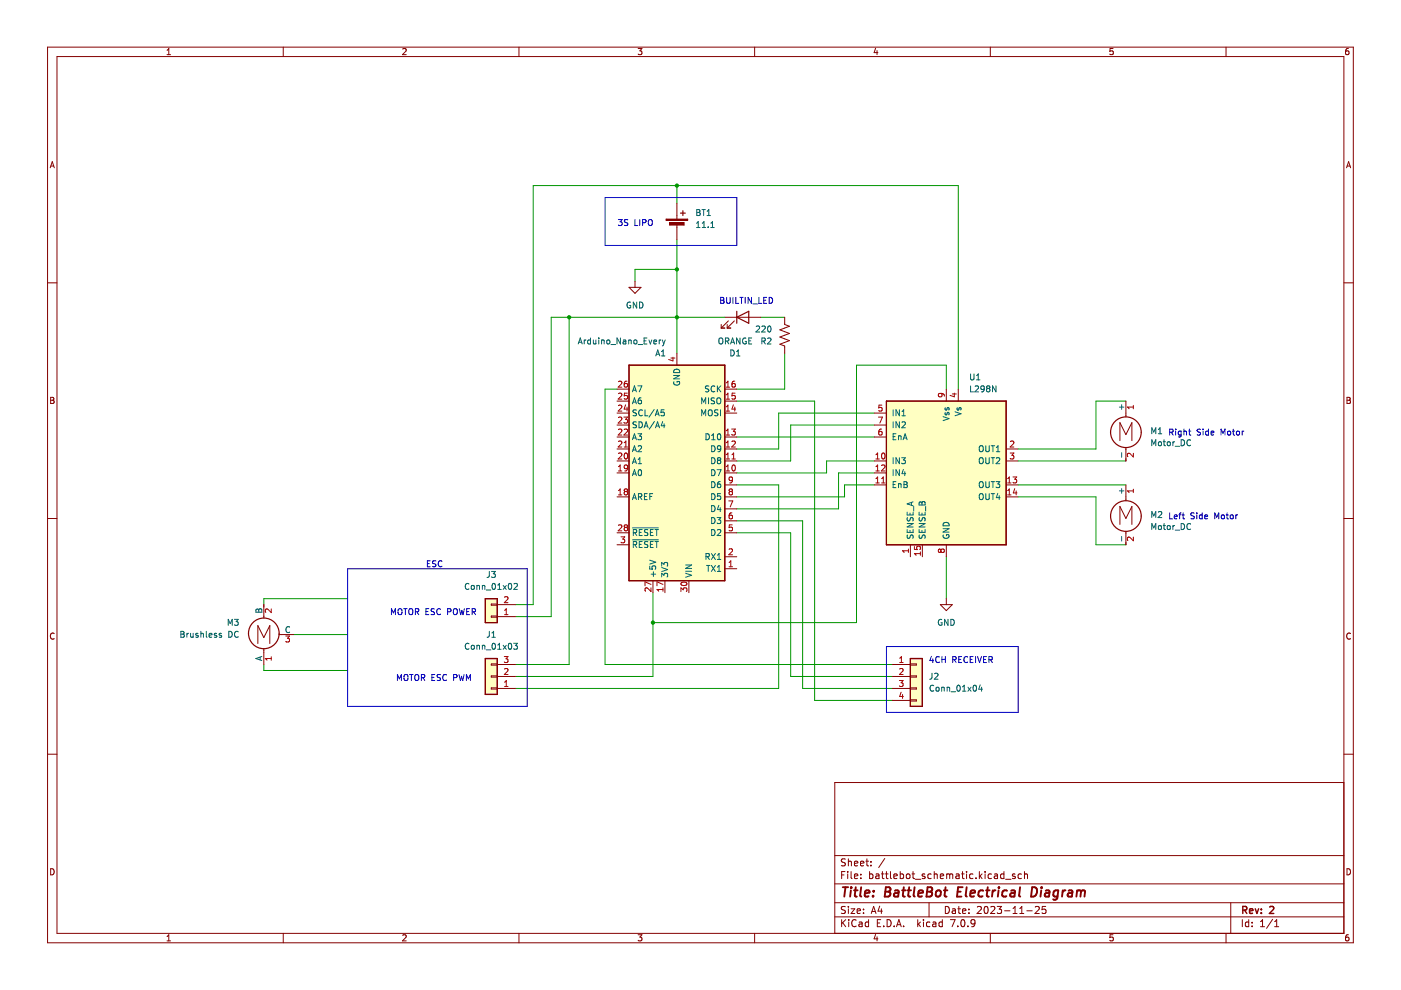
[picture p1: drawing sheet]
<svg xmlns="http://www.w3.org/2000/svg" width="297mm" height="210mm" viewBox="0 0 297 210" stroke-linecap="round" stroke-linejoin="round" font-family="sans-serif">
<g fill="none" stroke="#840000" stroke-width=".21">
<path d="M10.1 10h276.8v189.9h-276.8zM12.1 12h272.8v185.9h-272.8zM35.4 11.6h.8M35.4 10.7l.4-.4v1.3M60.1 10v2M85.4 10.4l.5-.1 .2 .4-.8 .9h.8M110 10v2M135.3 10.3h.8l-.4 .5 .3 .1v.6l-.1 .1-.6-.1M160 10v2M185.6 10.2l-.3 1h.8M185.9 10.7v.9M210 10v2"/>
<path d="M236 10.3h-.6l-.1 .6 .6-.1 .1 .7-.2 .1-.5-.1M259.9 10v2M285.9 10.3h-.4l-.2 .3v.7l.2 .3 .5-.1-.1-.7h-.4l-.2 .2M10.6 35.6l.5-1.3 .4 1.3M10.8 35.2h.6M285.5 35.6l.4-1.3 .5 1.3M285.6 35.2h.6M10.1 60h2M284.9 60h2M10.7 84.2h.5l.2 .3-.2 .4 .2 .1 .1 .3-.3 .2h-.5zM10.7 84.9h.5M285.6 84.2h.4l.3 .3-.3 .4 .3 .1v.3l-.2 .2h-.5z"/>
<path d="M285.6 84.9h.4M10.1 109.9h2M284.9 109.9h2M11.5 134.3a.58 .58 0 0 0-.8 .6 .58 .58 0 0 0 .8 .5M286.3 134.3a.58 .58 0 0 0-.8 .6 .58 .58 0 0 0 .8 .5M10.1 159.9h2M284.9 159.9h2M284.9 165.9h-107.9v32M10.7 184.2a.66 .66 0 0 1 .8 .6 .66 .66 0 0 1-.8 .7zM35.4 198.6l.4-.4v1.3M35.4 199.5h.8M60.1 197.9v2"/>
<path d="M85.4 198.3l.5-.1 .2 .4-.8 .9h.8M110 197.9v2M135.3 198.2h.8l-.4 .5 .3 .1v.6l-.1 .1-.6-.1M160 197.9v2M177 194.4h107.9M177 191.4h107.9M177 187.4h107.9M177 181.4h107.9M178.4 195v1.5M178.4 185.5h.5M178.7 195.6l.6 .9M179.2 184.8h-.8v1.5"/>
<path d="M179.2 192.3l-.5-.1-.3 .1v.5l.7 .2 .1 .4-.3 .3-.5-.1M179.2 182.2l-.5-.1-.3 .1v.5l.7 .2 .1 .4-.3 .3-.5-.1M179.3 195l-.9 .8M179.7 184.8v.1M179.7 185.3v1M179.9 182.1v1.5M179.9 192.2v.1M179.9 192.7v1M179.9 182.7l.2-.1 .3 .1 .1 .9M179.9 195v.1M179.9 195.5v1M180.4 192.7h.8l-.8 1h.8"/>
<path d="M180.4 184.8v1.3l.3 .2M181.2 185.8l.7-.2-.1-.2-.4-.1-.2 .2v.7h.6M181.2 183.1l.7-.2-.1-.2-.4-.1-.2 .2v.7h.6M181.5 195.1a.71 .71 0 0 0-1 .5 .71 .71 0 0 0 .7 .9l.3-.2M181.7 193.2l.7-.2v-.2l-.5-.1-.2 .2 .1 .7h.6M182.2 195.6h.5l.1 .9M182.4 183.1l.8-.2-.1-.2-.4-.1-.3 .2 .1 .7h.6M182.5 186.1v.2M182.5 185.4v.1M182.8 195.8l-.5 .1-.2 .2 .2 .4 .5-.1M183.1 193.5v.2M183.1 192.8v.1"/>
<path d="M183.6 182.6h.6M183.8 182.1v1.3l.4 .2M184.2 195.6l-.5-.1-.3 .3 .2 .6h.6M184.2 195v1.5M184.4 185.4l.4-.1 .3 .3-.2 .6h-.5M184.4 184.8v1.5M184.7 183.4v.2M184.7 182.7v.1M184.7 193.7l.5-1.5 .5 1.5M184.9 193.3h.7M185.6 198.1l-.3 1h.8M185.7 185.4h.6l.1 .9"/>
<path d="M185.9 198.6v.9M186 195.7h.5M186.4 185.6l-.5 .1-.2 .2 .2 .4 .5-.1M186.5 192.1l-.3 1.1h.9M186.7 195h-.7v1.5h.7M186.9 185.3h.5M186.9 192.7v1M187.1 184.8v1.3l.3 .2M187.4 196.3v.2M187.6 182l-1.3 1.9M187.7 185.3h.6M187.9 184.8v1.3l.4 .2"/>
<path d="M188.1 195a.76 .76 0 0 1 .8 .7 .76 .76 0 0 1-.8 .8zM188.8 184.8v1.3l.2 .2M189.5 185.8l.7-.2v-.2l-.5-.1-.2 .2 .1 .7h.6M189.6 196.3v.2M190.1 196.5l.5-1.5 .5 1.5M190.2 196.1h.7M190.9 185.4l.4-.1 .3 .3-.2 .6h-.5M190.9 184.8v1.5M191.6 196.3v.2M192.2 185.4l.2-.1 .5 .1v.6l-.1 .2-.4 .1-.2-.2zM193.4 185.3h.5M193.6 184.8v1.3l.3 .2"/>
<path d="M194.1 186.4h1.1M194.6 195v1.5M194.7 195.9l.5 .6M195.2 195.5l-.6 .6M195.8 195v.1M195.8 195.5v1M196.1 185.4l-.4-.1-.2 .2 .1 .2 .5 .2v.3h-.6M197 191.4v3M197.1 195.6l-.4-.1-.3 .3 .2 .6h.5M197.4 185.4l-.4-.1-.3 .3 .2 .6h.5M197.8 195.6h.6v.9M198.1 185.4l.2-.1 .3 .1 .1 .9"/>
<path d="M198.1 184.8v1.5M198.4 195.8l-.5 .1-.2 .2 .2 .4 .5-.1M199.4 185.8l.7-.2-.1-.2-.4-.1-.2 .2v.7h.6M199.8 195.6l-.4-.1-.3 .3 .1 .6h.6M199.8 195v1.5M200.4 192.2a.76 .76 0 0 1 .9 .7 .76 .76 0 0 1-.9 .8zM200.7 185.4l.4-.1 .3 .2M200.7 185.3v1M201.4 185.5l.2-.2 .3 .1 .1 .9M201.4 185.5v.8M201.5 195h1l-.6 1.5M201.9 192.8h.6l.1 .9"/>
<path d="M202.6 193l-.5 .1-.2 .2 .2 .4 .5-.1M202.7 185.4h.6l.1 .9M203.1 192.7h.5M203.1 196.3v.2M203.3 192.2v1.3l.3 .2M203.4 185.6l-.5 .1-.3 .2 .3 .4 .5-.1M203.9 185.3h.5M203.9 195.1l.2-.1a.8 .8 0 0 1 .5 .7 .8 .8 0 0 1-.5 .8l-.4-.6zM204.1 184.8v1.3l.3 .2M204.1 193.2l.7-.2-.1-.2-.4-.1-.2 .2v.7h.6M204.9 184.8v.1M204.9 185.3v1"/>
<path d="M205.2 196.3v.2M205.4 193.5v.2M205.4 192.8v.1M206.3 185.4l-.4-.1-.3 .3 .1 .6h.6M206.7 195.6l-.3 .3h-.3l-.2-.3v-.3l.2-.3 .5 .1 .1 .2a1 1 0 0 1-.4 1.2h-.3M206.9 186.1v.2M207.2 192.3l.6-.1 .3 .4-1 1.1h1M207.6 184.8v1.5M207.8 185.7l.4 .6M208.2 185.3l-.6 .6M208.8 192.3l.2-.1a.8 .8 0 0 1 .5 .7 .8 .8 0 0 1-.5 .8l-.4-.6zM208.9 184.8v.1"/>
<path d="M208.9 185.3v1M210 197.9v2M210.1 192.3l.5-.1 .3 .4-.9 1.1h.9M210.2 185.4l-.4-.1-.3 .3 .1 .6h.6M210.9 185.4h.5l.1 .9M211.4 192.2h1l-.5 .6 .4 .1v.6l-.2 .2-.7-.2M211.5 185.6l-.5 .1-.2 .2 .2 .4 .5-.1M212.9 185.4l-.5-.1-.3 .3 .2 .6h.6M212.9 184.8v1.5M213 193.1h1.1M213.2 186.4h1.2M214.8 193.7h.8"/>
<path d="M214.8 192.6l.4-.4v1.5M215.2 185.4l-.3-.1-.3 .2 .1 .2 .5 .2v.3h-.6M216.2 193.7h.9M216.2 192.6l.4-.4v1.5M216.6 185.4l-.5-.1-.2 .3 .1 .6h.6M217.2 185.4l.2-.1 .4 .1 .1 .9M217.2 184.8v1.5M217.7 193.1h1.2M219.5 192.3l.6-.1 .3 .4-1 1.1h1M221.7 192.2h-.7l-.1 .7 .2-.1h.5l.2 .2-.1 .5-.2 .2-.6-.2M236 198.2h-.6l-.1 .6 .6-.1 .1 .7-.2 .1-.5-.1M259.9 197.9v2"/>
<path d="M260.9 191.4v6.5M263.4 195v1.5M264.8 195.6l-.5-.1-.3 .3 .2 .6h.6M264.8 195v1.5M265.5 196.3v.2M265.5 195.6v.1M267.3 196.5h.8M267.3 195.4l.4-.4v1.5M269.8 194.9l-1.3 1.9M270.3 196.5h.8M270.3 195.4l.4-.4v1.5M285.6 184.2a.66 .66 0 0 1 .7 .6 .66 .66 0 0 1-.7 .7z"/>
<path d="M285.9 198.2l-.4 .1-.2 .2v.7l.2 .3 .5-.1-.1-.7h-.4l-.2 .2"/>
</g>
<path d="M263.5 193l.7-.1 .2-.2-.1-.4-.8-.1v1.5M263.9 193l.5 .7M264.9 193.2l.7-.2v-.3h-.5l-.2 .2 .1 .7h.6M266.1 192.7l.4 1 .4-1M267.4 193.5v.2M267.4 192.7v.2M269.2 192.3l.6-.1 .3 .4-1 1.1h1" fill="none" stroke="#840000" stroke-width=".3"/>
<g fill="none" stroke="#840000" stroke-width=".4">
<path d="M178.7 188.1h1.1M179.3 188.1l-.3 2M180.4 188.8l-.2 1.3M180.5 188.1v.2M181.1 188.8h.7M181.4 188.1l-.2 1.7 .1 .2 .4 .1M182.6 188.1l-.2 1.7 .2 .3M183.4 189.4l.9-.2v-.3h-.8l-.2 .9 .3 .3 .6-.1M185.1 189.9v.2M185.2 188.9v.2M187.7 189.1h.7M187.8 188.1h.7l.2 .2 .1 .4-.4 .4 .2 .1a.58 .58 0 0 1-.3 .9h-.7z"/>
<path d="M189.7 188.9h.8l-.1 1.2M190.5 189.2l-.6 .1a.4 .4 0 0 0-.4 .4 .4 .4 0 0 0 .3 .4l.6-.1M191.3 188.8h.7M191.6 188.1l-.2 1.7 .1 .2 .4 .1M192.4 188.8h.8M192.8 188.1l-.2 1.7v.2l.4 .1M193.9 188.1l-.2 1.7 .2 .3M194.7 189.4l1-.2-.1-.3h-.7l-.3 .9 .3 .3 .6-.1M196.6 189.1h.6M196.7 188.1h.6l.3 .2v.4l-.4 .4 .3 .1a.58 .58 0 0 1-.3 .9h-.8zM198.6 189l.1-.1a.5 .5 0 0 1 .8 .3l-.1 .5-.2 .3a.5 .5 0 0 1-.8-.3zM200.1 188.8h.8"/>
<path d="M200.5 188.1l-.2 1.7v.2l.4 .1M203 189.1h.7M204.1 188.1h-1l-.2 2h.9M205 188.1l-.3 1.7 .3 .3M205.7 189.4l1-.2v-.3h-.8l-.2 .9 .2 .3 .6-.1M208.5 188.9a.66 .66 0 0 0-1 .3l-.1 .5 .2 .3h.7M209.1 188.8h.7M209.4 188.1l-.2 1.7 .1 .2 .4 .1M210.5 188.8l-.2 1.3M211.1 188.8l-.4 .1-.3 .3M211.7 188.8l-.1 1.3M211.8 188.1v.2"/>
<path d="M213.5 188.9a.66 .66 0 0 0-1 .3v.5l.1 .3h.8M214.4 188.9h.7v1.2M215.2 189.2l-.7 .1a.4 .4 0 0 0-.3 .4 .4 .4 0 0 0 .2 .4l.7-.1M216.3 188.1l-.2 1.7 .2 .3M218.8 188.1a.96 .96 0 0 1 1.1 .6 .96 .96 0 0 1-.3 1.1l-.5 .3h-.5zM220.8 188.8l-.2 1.3M220.8 188.1v.2M221.7 188.9h.8l-.1 1.2M222.5 189.2l-.7 .1a.4 .4 0 0 0-.3 .4 .4 .4 0 0 0 .2 .4l.7-.1M224.4 188.9a.66 .66 0 0 0-1 .3l-.1 .5 .2 .3h.7M224.4 188.8l-.2 1.6-.4 .4-.5-.1M225.3 188.8l-.1 1.3"/>
<path d="M225.9 188.8l-.4 .1-.2 .3M226.6 188.9h.7v1.2M227.4 189.2l-.7 .1a.4 .4 0 0 0-.3 .4 .4 .4 0 0 0 .2 .4l.7-.1M228.4 189l.6-.2 .2 .3M228.4 188.8l-.2 1.3M229.2 189.1a.5 .5 0 0 1 .8-.2l-.1 1.2M229.2 189.1l-.1 1"/>
</g>
<path d="M102.9 126.9h2.5v5.1h-2.5z" fill-rule="evenodd" fill="#ffffc2"/>
<path d="M102.9 126.9h2.5v5.1h-2.5z" fill="none" stroke="#840000" stroke-width=".25"/>
<path d="M102.9 139.6h2.5v7.6h-2.5z" fill-rule="evenodd" fill="#ffffc2"/>
<path d="M102.9 139.6h2.5v7.6h-2.5z" fill="none" stroke="#840000" stroke-width=".25"/>
<path d="M187.9 85h25.4v30.5h-25.4z" fill-rule="evenodd" fill="#ffffc2"/>
<path d="M187.9 85h25.4v30.5h-25.4z" fill="none" stroke="#840000" stroke-width=".25"/>
<path d="M193 139.6h2.6v10.2h-2.6z" fill-rule="evenodd" fill="#ffffc2"/>
<path d="M193 139.6h2.6v10.2h-2.6z" fill="none" stroke="#840000" stroke-width=".25"/>
<path d="M133.4 77.4h20.3v45.7h-20.3z" fill-rule="evenodd" fill="#ffffc2"/>
<g fill="none" stroke="#840000" stroke-width=".25">
<path d="M141.2 46.6h4.6M133.4 77.4h20.3v45.7h-20.3zM187.9 85h25.4v30.5h-25.4zM102.9 126.9h2.5v5.1h-2.5zM102.9 139.6h2.5v7.6h-2.5zM193 139.6h2.6v10.2h-2.6z"/>
<circle cx="238.7" cy="91.6" r="3.2"/>
<circle cx="238.7" cy="109.4" r="3.2"/>
<circle cx="55.9" cy="134.3" r="3.2"/>
</g>
<g fill="none" stroke="#009600" stroke-width=".21">
<path d="M143.5 39.3v3.9M143.5 50.8v24.1M143.5 57.1h-8.9v2.6M120.7 67.3v73.6h-11.5M153.7 67.3h-36.8v63.4h-7.7M161.3 67.3h5.1M166.4 74.9v7.6h-10.2M130.8 82.5h-2.5v58.4h60.9M156.2 92.7h29.2M156.2 85h16.5v63.5h16.5M185.4 87.6h-20.3v7.6h-8.9M185.4 97.7h-10.2v2.6h-19"/>
<path d="M185.4 90.1h-17.8v7.6h-11.4M200.6 82.5v-5.1h-19v54.6h-43.2M203.2 82.5v-43.2h-90.1v88.9h-3.9M215.9 97.7h22.8M238.7 85h-6.3v10.2h-16.5M156.2 102.8h8.9v43.2h-55.9M156.2 110.4h14v35.6h19M156.2 113h11.4v30.4h21.6M185.4 100.3h-7.6v7.6h-21.6M185.4 102.8h-6.3v2.6h-22.9M200.6 118v8.9M215.9 102.8h22.8"/>
<path d="M215.9 105.4h16.5v10.1h6.3M62.3 134.5h11.4M73.7 126.9h-17.8v1.3M138.4 125.7v17.7h-29.2M55.9 140.9v1.3h17.8"/>
</g>
<g fill="none" stroke="#0000c2" stroke-width=".21">
<path d="M128.3 41.9h27.9v10.1h-27.9zM131.1 46.6h.8l-.4 .4 .3 .2v.5l-.2 .1-.5-.1M133.1 46.6l-.7 .1v.3l.6 .3 .1 .3-.2 .2h-.5M134.6 46.6v1.2h.6M135.6 46.6v1.2M136.2 47.2h.6l.1-.5-.7-.1v1.2M137.5 46.7l.3-.1a.43 .43 0 0 1 .5 .4v.4a.42 .42 0 0 1-.4 .4 .42 .42 0 0 1-.4-.4zM152.8 63.1h.4l.3 .2-.3 .4 .3 .1v.3l-.2 .2h-.5zM152.8 63.7h.4M154.1 63.1v1l.2 .2h.4l.1-.2v-1M155.4 63.1v1.2M156 63.1v1.2h.6"/>
<path d="M156.9 63.1h.7M157.2 63.1v1.2M158 63.1v1.2M159.3 63.1v1.2l-.7-1.2v1.2M159.6 64.4h1M160.9 63.1v1.2h.6M161.9 63.7h.5M162.5 63.1h-.6v1.2h.6M163.1 63.1a.64 .64 0 0 1 .7 .6 .64 .64 0 0 1-.7 .6zM248 91.6h.6l.1-.5-.7-.1v1.2M248.3 91.6l.4 .6M249.3 91v.1"/>
<path d="M249.3 91.4v.8M250.4 91.4v1l-.2 .3-.3-.1M250.4 91.5l-.3-.1-.3 .2 .1 .6h.5M251 91.5h.5l.1 .7M251 91v1.2M252 91.4h.5M252.2 91v1.1l.3 .1M254.5 91l-.6 .1v.4l.5 .2 .1 .3-.2 .2h-.5M255.1 91v.1M255.1 91.4v.8M256.2 91.5l-.3-.1-.3 .2 .1 .6h.5M256.2 91v1.2"/>
<path d="M256.8 91.8l.6-.1-.1-.2-.4-.1-.1 .2v.6h.5M258.9 92.2v-1.2l.4 .9 .4-.9v1.2M260.3 91.5l.2-.1 .4 .1-.1 .7-.5-.1zM261.3 91.4h.5M261.5 91v1.1l.3 .1M262.2 91.5l.2-.1 .3 .1v.7l-.5-.1zM263.4 91.4v.8M263.7 91.4l-.3 .2M90.6 119.5h.4M91.2 118.9h-.6v1.3h.6M92.4 119h-.6v.4l.5 .2 .1 .3-.2 .3-.5-.1M93.7 119a.56 .56 0 0 0-.8 .5 .56 .56 0 0 0 .8 .5"/>
<path d="M248 108.7v1.3h.6M249 109.6l.6-.1-.1-.3h-.4l-.1 .1v.7h.5M249.9 109.2h.5M250.4 108.7l-.3 .2v1.1M250.7 109.2h.4M250.8 108.7v1.1l.3 .2M253.2 108.8l-.7 .1v.3l.6 .3 .1 .3-.2 .2h-.5M253.7 108.7v.2M253.7 109.2v.8M254.9 109.2h-.4l-.2 .2 .1 .6h.5M254.9 108.7v1.3M255.4 109.6l.6-.1v-.3h-.4l-.2 .1 .1 .7h.5"/>
<path d="M257.6 110v-1.3l.4 1 .4-1v1.3M259 109.3l.2-.1 .3 .1v.7l-.5-.1zM260 109.2h.5M260.1 108.7v1.1l.4 .2M260.9 109.3l.2-.1 .3 .1v.7l-.5-.1zM262 109.2v.8M262.4 109.2l-.4 .2M73.7 120.6h38.1v29.2h-38.1zM83 130.3v-1.2l.4 .9 .4-.9v1.2M84.6 129.1h.1a.43 .43 0 0 1 .5 .4v.4a.42 .42 0 0 1-.4 .4 .42 .42 0 0 1-.4-.4zM85.6 129.1h.7M86 129.1v1.2"/>
<path d="M86.9 129.1h.1a.43 .43 0 0 1 .5 .4v.4a.42 .42 0 0 1-.4 .4 .42 .42 0 0 1-.4-.4zM88.1 129.7h.6v-.5l-.6-.1v1.2M88.4 129.7l.4 .6M90.3 129.7h.4M90.9 129.1h-.6v1.2h.6M92.1 129.1l-.6 .1v.3l.5 .3 .1 .3-.2 .2h-.5M93.4 129.2a.56 .56 0 0 0-.8 .5 .56 .56 0 0 0 .8 .5M94.9 129.7h.6l.1-.5-.7-.1v1.2M96.3 129.1h.1a.43 .43 0 0 1 .6 .4v.4a.42 .42 0 0 1-.5 .4 .42 .42 0 0 1-.4-.4zM97.4 129.1l.3 1.2 .2-.9 .3 .9 .3-1.2M99 129.7h.4M99.6 129.1h-.6v1.2h.6"/>
<path d="M100.1 129.7h.6l.1-.5-.7-.1v1.2M100.4 129.7l.4 .6M187.9 137.1h28v13.9h-28zM197.5 139.1l-.3 1h.8M197.8 139.6v.9M199.2 139.3a.56 .56 0 0 0-.8 .5 .56 .56 0 0 0 .8 .6M199.7 139.2v1.3M199.7 139.8h.7M200.4 139.2v1.3M202 139.9l.6-.1 .1-.5-.7-.1v1.3M202.3 139.9l.4 .6M203.3 139.8h.4"/>
<path d="M203.9 139.2h-.6v1.3h.6M205.1 139.3a.56 .56 0 0 0-.7 .5 .56 .56 0 0 0 .7 .6M205.7 139.8h.4M206.3 139.2h-.6v1.3h.6M206.8 139.2v1.3M207.3 139.2l.4 1.3 .4-1.3M208.5 139.8h.5M209.1 139.2h-.6v1.3h.6M209.7 139.9l.6-.1v-.5l-.6-.1v1.3M210 139.9l.4 .6M84.3 144.3v-1.3l.4 .9 .4-.9v1.3M85.7 143.2l.3-.2a.43 .43 0 0 1 .5 .4v.5a.42 .42 0 0 1-.4 .4 .42 .42 0 0 1-.4-.4z"/>
<path d="M86.9 143h.7M87.2 143v1.3M88 143.2l.3-.2a.43 .43 0 0 1 .5 .4v.5a.42 .42 0 0 1-.4 .4 .42 .42 0 0 1-.4-.4zM89.3 143.7l.6-.1 .1-.5-.7-.1v1.3M89.6 143.7l.5 .6M91.6 143.6h.4M92.2 143h-.6v1.3h.6M93.4 143.1h-.7v.4l.6 .2 .1 .3-.3 .3-.4-.1M94.7 143.1a.56 .56 0 0 0-.8 .6 .56 .56 0 0 0 .8 .5M96.2 143.7l.6-.1v-.5l-.6-.1v1.3M97.3 143l.3 1.3 .3-.9 .2 .9 .3-1.3M98.9 144.3v-1.3l.4 .9 .4-.9v1.3"/>
</g>
<g fill="none" stroke="#840000" stroke-width=".21">
<path d="M141.2 46.5h4.6v.2h-4.6zM143.5 74.9v2.5M130.8 97.7h2.6M130.8 95.2h2.6M130.8 87.6h2.6M130.8 92.7h2.6M130.8 90.1h2.6M130.8 85h2.6M130.8 82.5h2.6M153.7 97.7h2.5M153.7 95.2h2.5M153.7 87.6h2.5"/>
<path d="M153.7 92.7h2.5M153.7 85h2.5M153.7 82.5h2.5M185.4 97.7h2.5M185.4 87.6h2.5M185.4 92.7h2.5M185.4 90.1h2.5M200.6 82.5v2.5M203.2 82.5v2.5M213.3 97.7h2.6M213.3 95.2h2.6M237.4 93.4v-3.8l1.3 2.5 1.3-2.5v3.8"/>
<path d="M238.7 85v3.4M238.7 94.9v2.8M130.8 100.3h2.6M130.8 105.4h2.6M130.8 113h2.6M130.8 115.5h2.6M153.7 102.8h2.5M153.7 100.3h2.5M153.7 105.4h2.5M153.7 118h2.5M153.7 113h2.5M153.7 110.4h2.5"/>
<path d="M153.7 107.9h2.5M185.4 102.8h2.5M185.4 100.3h2.5M193 115.5v2.5M195.6 115.5v2.5M200.6 115.5v2.5M213.3 102.8h2.6M213.3 105.4h2.6M237.4 111.2v-3.8l1.3 2.5 1.3-2.5v3.8M238.7 102.8v3.4M238.7 112.7v2.8M54.7 136.4v-3.8l1.2 2.6 1.3-2.6v3.8"/>
<path d="M55.9 128.2v2.8M55.9 137.5v3.4M59.1 134.5h3.2M104.2 128.1h1.2v.2h-1.2zM104.2 130.6h1.2v.3h-1.2zM105.4 130.7h3.8M105.4 128.2h3.8M138.4 123.1v2.6M141 123.1v2.6M146.1 123.1v2.6M153.7 120.6h2.5M199.4 128.2h2.5l-1.3 1.3z"/>
<path d="M200.6 126.9v1.3M104.2 140.8h1.2v.2h-1.2zM104.2 143.3h1.2v.3h-1.2zM104.2 145.8h1.2v.3h-1.2zM105.4 146h3.8M105.4 143.4h3.8M105.4 140.9h3.8M189.2 146h3.8M189.2 143.4h3.8M189.2 140.9h3.8M189.2 148.5h3.8M193 140.8h1.3v.2h-1.3z"/>
<path d="M193 143.3h1.3v.3h-1.3zM193 145.8h1.3v.3h-1.3zM193 148.4h1.3v.2h-1.3z"/>
</g>
<g fill="none" stroke="#a90000" stroke-width=".21">
<path d="M142.3 75.9h.8M142.7 75.7v.8l-.9-.3M131.1 96.2l.5-.2 .3 .4-.8 .9h.8M131.1 99.9h.8M131.1 93.6l.5-.1 .3 .4-.8 .9h.8M131.1 86l.5-.1 .3 .4-.8 .9h.8M131.1 91.1l.5-.1 .3 .3-.8 .9h.8M131.1 88.6l.5-.2 .3 .4-.8 .9h.8M131.1 83.5l.5-.1 .3 .3-.8 .9h.8M131.1 80.9l.5-.1 .3 .4-.8 .9h.8M131.1 98.9l.4-.3v1.3M132.3 88.4h.8l-.5 .5 .4 .1v.6l-.2 .1-.5-.1"/>
<path d="M132.3 94.8h.8M132.3 91.1l.5-.1 .3 .3-.8 .9h.8M132.3 93.9l.4-.4v1.3M132.5 96.2l.1-.2a.68 .68 0 0 1 .5 .7 .68 .68 0 0 1-.5 .6l-.3-.5zM132.6 85.8l-.3 .9h.8M132.9 80.8l-.3 .1-.2 .2-.1 .7 .3 .3 .4-.1-.1-.6-.3-.1-.3 .2M132.9 86.3v.9M133 83.4h-.6l-.1 .6 .6-.1 .1 .6-.2 .1-.5-.1M133.1 99.1l-.3 .3-.3-.1-.1-.6 .4-.1 .3 .2-.1 .8-.2 .2-.3 .1M154 97.3h.7M154 99.9h.7M154 94.8h.7"/>
<path d="M154 87.2h.7M154 92.2h.7M154 81.2l.3-.4v1.3M154 83.7l.3-.3v1.2M154 86.3l.3-.4v1.3M154 91.3l.3-.3v1.2M154 93.9l.3-.4v1.3M154 96.4l.3-.4v1.3M154 98.9l.3-.3v1.3M154 84.6h.7M154 82.1h.7M155.1 91h.8l-.4 .5 .3 .1v.5l-.1 .1-.6-.1"/>
<path d="M155.2 96.4l.3-.4v1.3M155.2 93.6l.5-.1 .2 .4-.8 .9h.8M155.2 97.3h.7M155.3 98.7l.2-.1a.68 .68 0 0 1 .4 .6 .68 .68 0 0 1-.4 .7l-.3-.5zM155.5 85.8l-.3 .9h.8M155.8 80.8l-.4 .1-.2 .2v.7l.2 .3 .4-.1v-.6l-.4-.1-.2 .2M155.8 86.3v.9M155.8 83.4h-.6v.6l.6-.1v.6l-.1 .1-.5-.1M185.7 97.3h.7M185.7 96.4l.4-.4v1.3M185.7 98.9l.4-.3v1.3M185.7 99.9h.7"/>
<path d="M186.2 88.4h.9l-.5 1.3M186.9 98.7l.5-.1 .2 .3-.7 1h.7M186.9 91h-.3l-.2 .3-.1 .7 .3 .2 .4-.1-.1-.6h-.3l-.3 .2M187 85.9h-.6l-.1 .6 .6-.1 .1 .6-.2 .2-.5-.2M187 96.2l.2-.2a.68 .68 0 0 1 .5 .7 .68 .68 0 0 1-.5 .6l-.3-.5zM199.5 83.4l.2 .3v.3l-.6 .1-.2-.4 .3-.3 .7 .1 .3 .2v.3M201.9 83.5h.9M202.3 83.3v.8l-.9-.3M214.2 96h.8l-.5 .5 .4 .2v.5l-.2 .1-.5-.1M214.2 93.6l.5-.1 .3 .4-.8 .9h.8M240.3 85.9v.8M240.3 96.1v.8l-.9-.8-.4 .2 .1 .5"/>
<path d="M240.3 86.3h-1.3l.4 .4M131.1 104.9h.8M131.1 104l.4-.3v1.2M131.1 111.4l.5-.1 .3 .3-.8 .9h.8M131.7 113.8h.8l-.5 .5 .4 .1v.6l-.2 .1-.5-.1M132.6 104.2l-.3 .2 .1 .4 .2 .1h.3l.2-.2v-.3l-.3-.2M132.6 111.8l-.3 .3 .1 .3 .2 .1h.3l.2-.2v-.2l-.3-.3M132.6 104.2l-.3-.2 .3-.3h.2l.3 .2-.3 .3M132.6 111.8l-.3-.2 .3-.3h.2l.3 .2-.3 .3M132.6 104.2h.2M132.6 111.8h.2M154.5 106.2h.9l-.6 1.3"/>
<path d="M154.6 119.3l.3-.4v1.3M154.6 116.5l.5-.1 .2 .3-.8 .9h.8M154.8 104.2l-.2 .2v.4l.2 .1h.4l.1-.2v-.3l-.2-.2M154.8 104.2l-.2-.2 .2-.3h.3l.2 .2-.2 .3M154.8 104.2h.3M155.2 108.7l-.4 .1-.2 .2v.8l.2 .2 .4-.1v-.6l-.4-.1-.2 .3M155.2 111.3h-.6v.6l.6-.1v.6l-.1 .1-.5-.1M155.3 101.7l-.2 .2h-.4l-.1-.7 .5-.1 .2 .3-.1 .7-.1 .2-.4 .1M185.7 101.5l.4-.4v1.3M185.7 102.4h.7M186.9 102.4h.7M186.9 101.5l.4-.4v1.3"/>
<path d="M192.6 116.4v.7M192.6 116.8h-1.3l.4 .3M193.9 115.9v.6h.6l-.1-.6h.6l.1 .1-.1 .5M195.1 117v.7M195.1 117.4h-1.2l.3 .3M199.5 116.7l-.2-.3-.4 .3 .1 .3 .2 .1 .3-.2M199.5 116.7l.2-.3 .4 .1 .1 .2v.3l-.2 .1h-.4l-.1-.2M199.5 116.7v.2M213.6 102.4h.8M213.6 101.5l.4-.4v1.3M213.6 104l.4-.3v1.2M213.6 104.9h.8"/>
<path d="M214.8 101.1h.8l-.5 .5 .4 .1v.6l-.2 .1-.5-.1M215.1 103.6l-.3 .9h.8M215.4 104.1v.8M240.3 103.7v.7M240.3 113.9v.8l-.9-.8-.4 .2 .1 .5M240.3 104.1h-1.3l.4 .3M57.5 129.1v.8l-.9-.8-.4 .2 .2 .5M57.5 139.3v.7M57.5 139.6h-1.3l.4 .4M60.6 134.9h.8l-.4 .4 .3 .2v.5l-.2 .1-.5-.1M106.9 139.2h.8l-.4 .5 .3 .1v.6l-.1 .1-.6-.1M107 130.3h.7"/>
<path d="M107 129.4l.3-.4v1.3M107 126.6l.5-.1 .2 .4-.8 .9h.8M138 124.6v.8l-.9-.8-.3 .3 .1 .5M138 123.9l-1.2-.5v.8M140.6 124.6v.8M140.6 125h-1.3l.4 .4M140.6 123.9l-1.3-.5v.8M144.4 125.4v-.8l.5 .5 .1-.4h.5l.1 .2-.1 .5M144.4 123.6a.75 .75 0 0 1 1.2 .2 .72 .72 0 0 1-1.2-.1zM154.6 120.2h.7M190.8 139.6l.3-.4v1.3M107 144.6l.3-.3v1.3"/>
<path d="M107 141.9l.5-.2 .2 .4-.8 .9h.8M107 145.6h.7M190.7 144.3h.8l-.4 .5 .3 .1v.5l-.2 .2-.5-.2M190.8 141.9l.4-.2 .3 .4-.8 .9h.8M190.8 140.5h.7M191.1 146.8l-.3 .9h.7M191.4 147.2v.9"/>
</g>
<g fill="none" stroke="#006464" stroke-width=".21">
<path d="M122.6 72.9l.4-1.2 .4 1.2M122.7 72.6h.6M123.9 72.1v.8M124.2 72.1l-.3 .2M125.2 72.1h-.4l-.2 .2 .1 .6h.5M125.2 71.7v1.2M125.8 72.1l.1 .8 .4-.1M126.3 72.1v.8M126.9 71.7v.1M126.9 72.1v.8M127.6 72.2l.4-.1 .1 .8M127.6 72.1v.8"/>
<path d="M128.8 72.1h.3l.2 .2v.4l-.2 .2-.5-.2zM129.5 73h1M131.5 71.7v1.2l-.7-1.2v1.2M132.1 72.1h.5l.1 .8M132.7 72.4l-.6 .2 .2 .3h.4M133.3 72.2l.5-.1v.8M133.3 72.1v.8M134.5 72.1h.3l.2 .2v.4l-.2 .2-.4-.2zM135.3 73h1M136.6 72.3h.4M137.2 71.7h-.6v1.2h.6M137.6 72.1l.3 .8 .3-.8"/>
<path d="M138.6 72.5l.6-.1v-.3h-.4l-.2 .2 .1 .6h.5M139 75.5l.5-1.3 .4 1.3M139.2 75.1h.6M139.8 72.1v.8M140.1 72.1l-.3 .2M140.2 75.5h.8M140.2 74.6l.4-.4v1.3M140.4 72.1l.3 .8M140.7 72.9l-.3 .5M141 72.1l-.3 .8M142.8 79.6h1.3l-1.3 .7h1.3M142.9 78.5a.68 .68 0 0 1 .8-.2 .68 .68 0 0 1 .4 .7h-1.3z"/>
<path d="M205.8 79.3v1l.2 .2h.4l.1-.2v-1M207 79.6l.4-.3v1.2M134.1 98.3l.4-1.3 .4 1.3M134.1 95.8l.4-1.3 .4 1.3M134.1 93.2l.4-1.2 .4 1.2M134.1 85.6l.4-1.2 .4 1.2M134.1 83.1l.4-1.3 .4 1.3M134.2 92.9h.6M134.2 98h.6M134.2 95.4h.6M134.2 85.3h.6M134.2 82.7h.6"/>
<path d="M134.9 87h-.6v.4l.5 .2 .1 .3-.2 .3-.5-.1M134.9 89.5h-.6v.4l.5 .3 .1 .3-.2 .2-.5-.1M135.2 92h.8l-.4 .5 .4 .1v.5l-.2 .1-.6-.1M135.2 81.8h.9l-.6 1.3M135.3 98.3h.7M135.3 94.6l.5-.1 .2 .4-.8 .9h.8M135.3 97.4l.4-.4v1.3M135.4 99.7l.2-.1a.68 .68 0 0 1 .4 .6 .68 .68 0 0 1-.4 .7l-.3-.5zM135.5 89.4a.64 .64 0 0 1 .7 .7 .64 .64 0 0 1-.7 .6zM135.9 84.4h-.4l-.1 .3-.1 .7 .2 .2 .5-.1-.1-.6-.4-.1-.2 .3M136.2 87a.56 .56 0 0 0-.8 .5 .56 .56 0 0 0 .8 .5M136.6 90.7l.4-1.3 .4 1.3"/>
<path d="M136.7 90.3h.6M136.8 86.9v1.3h.6M138.7 86.8l-1.1 1.7M138.7 89.4l-1 1.6M138.9 88.2l.4-1.3 .5 1.3M139 90.7l.4-1.3 .4 1.3M139 87.8h.7M139.1 90.3h.6M140.5 89.4l-.3 .9h.8M140.8 86.9h-.6l-.1 .6 .6-.1 .1 .6-.2 .2-.5-.2M140.8 89.9v.8M142.9 80.9a.58 .58 0 0 0 .6 .8 .58 .58 0 0 0 .5-.8h-.4v.2"/>
<path d="M148.8 85.6v-1.2l.4 .9 .4-.9v1.2M148.8 88.2v-1.3l.4 .9 .4-.9v1.3M149.7 92a.64 .64 0 0 1 .7 .6 .64 .64 0 0 1-.7 .6zM150.2 87.1l.3-.2a.43 .43 0 0 1 .5 .4v.4a.42 .42 0 0 1-.4 .5 .42 .42 0 0 1-.4-.5zM150.2 84.4v1.2M150.3 81.9h-.7v.4l.6 .2 .1 .3-.3 .3-.4-.1M150.9 97a.64 .64 0 0 1 .7 .7 .64 .64 0 0 1-.7 .6zM150.9 94.5a.64 .64 0 0 1 .7 .6 .64 .64 0 0 1-.7 .7zM150.9 99.6a.64 .64 0 0 1 .7 .6 .64 .64 0 0 1-.7 .7zM150.9 93.2h.7M150.9 92.3l.4-.3v1.2M151.5 84.4l-.7 .1v.3l.6 .3 .1 .3-.2 .2h-.5"/>
<path d="M151.6 81.9a.56 .56 0 0 0-.8 .5 .56 .56 0 0 0 .8 .6M152 99.6h.9l-.6 1.3M152.1 81.8v1.3M152.2 84.4h.1a.43 .43 0 0 1 .5 .4v.4a.42 .42 0 0 1-.4 .4 .42 .42 0 0 1-.4-.4zM152.2 87h-.6v.4l.5 .2 .1 .3-.2 .3-.5-.1M152.3 92h.1a.68 .68 0 0 1 .4 .6 .68 .68 0 0 1-.4 .6 .84 .84 0 0 1-.1-1.2zM152.3 82.4l.5 .7M152.3 97.6l-.2-.3 .2-.3h.3l.2 .3-.2 .3M152.3 97.6l-.2 .2 .1 .4 .1 .1h.4l.1-.2v-.3l-.2-.2M152.3 97.6h.3M152.8 86.9v1.3M152.8 81.8l-.7 .7"/>
<path d="M152.8 95.1l-.2 .2-.4-.1v-.6l.4-.1 .2 .2v.8l-.2 .2-.4 .1M189.4 86.9v1.3M189.4 89.4v1.3M189.4 97v1.3M189.4 99.6v1.3M189.4 92.6h.4M190 92h-.6v1.2h.6M190.5 92.4v.8M190.5 92.5h.5l.1 .7M190.7 86.9v1.3l-.7-1.3v1.3M190.7 89.4v1.3l-.7-1.3v1.3M190.7 97v1.3l-.7-1.3v1.3"/>
<path d="M190.7 99.6v1.3l-.7-1.3v1.3M191.2 97h.8l-.5 .5 .4 .1v.6l-.2 .1-.5-.1M191.2 89.5l.5-.1 .3 .4-.8 .9h.8M191.2 88.2h.8M191.2 87.3l.4-.4v1.3M191.5 93.2l.4-1.2 .4 1.2M191.5 99.5l-.3 .9h.8M191.6 92.9h.6M199.9 88.3l1.3 .5-1.3 .4M200.4 87.5v.3l.1 .2 .2-.1 .2-.4h.3v.5M200.4 86.5v.3l.1 .1h.2l.2-.4h.3v.4M202.5 87.3l1.3 .4-1.3 .5"/>
<path d="M203 86.5l-.1 .3 .2 .1h.2l.1-.4h.3v.4M205.8 81.8v1.3h.6M206.7 81.9l.5-.1 .3 .4-.8 .9h.8M207 80.5h.8M207.7 94.7l.2-.2a.43 .43 0 0 1 .6 .4v.5a.42 .42 0 0 1-.5 .4 .42 .42 0 0 1-.4-.4zM207.8 97.1l.1-.1a.43 .43 0 0 1 .6 .5v.4a.42 .42 0 0 1-.5 .4 .42 .42 0 0 1-.4-.4zM208.7 82.4l-.3 .2-.3-.1-.1-.6 .4-.1 .3 .3-.1 .7-.2 .2-.3 .1M209 97v1.1l.3 .2h.3l.1-.2v-1.1M209 94.5v1l.3 .3 .3-.1 .1-.2v-1M209.4 82.4l-.2 .2v.4l.2 .1 .4-.1 .1-.2v-.2l-.3-.2M209.4 82.4l-.2-.3 .2-.3h.2l.3 .3-.3 .3M209.4 82.4h.2"/>
<path d="M210.2 97h.7M210.2 94.5h.7M210.5 94.5v1.3M210.5 97v1.3M211.2 81.8v1.3l-.8-1.3v1.3M211.2 97.2l.5-.2 .3 .4-.8 .9h.8M211.2 95.8h.8M211.2 94.9l.4-.4v1.3M237.3 86.3h1M237.8 85.8v1M237.8 96v.9M244.2 92v-1.3l.4 .9 .4-.9v1.3"/>
<path d="M244.2 94.5v-1.3l.4 .9 .4-.9v1.3M245.6 92h.7M245.6 91.1l.4-.4v1.3M245.7 93.8l.1-.1 .4 .1-.1 .6h-.4zM246.6 93.7h.5M246.8 93.2v1.1l.3 .2M247.5 93.8l.2-.1 .4 .1-.1 .6h-.5zM248.7 93.7v.8M249 93.7l-.3 .2M249.2 94.6h.9M250.4 93.2a.64 .64 0 0 1 .8 .7 .64 .64 0 0 1-.8 .6zM252.4 93.4a.56 .56 0 0 0-.8 .5 .56 .56 0 0 0 .8 .5"/>
<path d="M134.1 105.9l.4-1.2 .4 1.2M134.1 100.9l.4-1.3 .4 1.3M134.1 111.9h5.5M134.1 114.5h5.5M134.2 105.6h.6M134.2 100.5h.6M134.3 112.9h.6v-.5l-.6-.1v1.2M134.3 115.5l.6-.1v-.5l-.6-.1v1.3M134.6 112.9l.4 .6M134.6 115.5l.4 .6M135.4 105.3h.6v-.5l-.6-.1v1.2M135.5 112.9h.5"/>
<path d="M135.5 115.4h.5M135.7 105.3l.4 .6M136.1 112.3h-.6v1.2h.6M136.1 114.8h-.6v1.3h.6M136.6 105.3h.5M137.2 104.7h-.6v1.2h.6M137.4 112.3l-.7 .1v.4l.5 .2 .2 .3-.3 .2h-.5M137.4 114.9h-.7v.4l.5 .2 .2 .3-.3 .3-.5-.1M137.7 118.8l1.3 .4-1.3 .4M137.8 105.3h.4M137.9 112.9h.4M137.9 115.4h.4"/>
<path d="M138.4 104.7h-.6v1.2M138.5 112.3h-.6v1.2h.6M138.5 114.8h-.6v1.3h.6M138.9 112.3h.7M138.9 114.8h.7M139.2 112.3v1.2M139.2 114.8v1.3M145.4 119.8h1.2l-1.2 .7h1.2M149.7 118h.6v-.5l-.6-.1v1.2M149.8 119.9h.7M150 118l.4 .6M150.2 119.9v1.3"/>
<path d="M150.8 119.9l.9 1.3M150.8 117.4l.9 1.2M150.9 109.7a.64 .64 0 0 1 .7 .7 .64 .64 0 0 1-.7 .6zM150.9 102.1a.64 .64 0 0 1 .7 .7 .64 .64 0 0 1-.7 .6zM150.9 104.7a.64 .64 0 0 1 .7 .6 .64 .64 0 0 1-.7 .6zM150.9 107.2a.64 .64 0 0 1 .7 .6 .64 .64 0 0 1-.7 .7zM150.9 112.3a.64 .64 0 0 1 .7 .6 .64 .64 0 0 1-.7 .6zM151.7 119.9l-.9 1.3M151.7 117.4l-.9 1.2M152 109.7h.8l-.4 .5 .4 .1v.6l-.2 .1-.6-.1M152.1 112.4l.5-.1 .2 .3-.8 .9h.8M152.1 117.7l.4-.3v1.2"/>
<path d="M152.1 118.6h.7M152.4 107.1l-.3 .9h.8M152.7 102.1l-.4 .1-.1 .2-.1 .7 .2 .3 .5-.1-.1-.6-.4-.1-.2 .2M152.7 107.6v.9M152.8 104.7h-.6l-.1 .6 .6-.1 .1 .6-.2 .1-.5-.1M189.4 102.7h.4M190 102.1h-.6v1.3h.6M190.5 102.5v.9M190.5 102.7l.5-.1 .1 .8M191.7 102.7h.4M191.7 102.1h.4l.2 .3-.2 .3 .2 .1 .1 .3-.3 .3h-.4zM191.8 100v.9"/>
<path d="M192.3 108.6v.6h1.3v-.6M192.3 112.3v.6h1.3v-.6M192.3 111h1.3l-1.3 .7h1.3M192.4 113.4v.7h.4l.3-.6 .3-.1 .2 .3-.1 .4M192.4 109.7v.7h.4l.3-.5 .3-.2 .2 .3-.1 .5M192.9 108.8v.4M192.9 112.5v.4M193.2 106.5v.6M193.6 106.4l-1.3 .4 1.3 .5M193.7 107.4v.9M194.9 112.3v.6h1.2v-.6M194.9 111h1.2l-1.2 .7h1.2"/>
<path d="M194.9 108.6v.6h1.2v-.6M194.9 113.4l.1 .7h.4l.2-.6 .3-.1 .2 .3v.4M194.9 109.7l.1 .7h.4l.2-.5 .3-.2 .2 .3v.5M194.9 106.5l.3-.1 .3 .3 .1-.3h.3l.2 .2v.5h-1.2zM195.5 106.7v.4M195.5 108.8v.4M195.5 112.5v.4M196.3 107.4v.9M199.9 112.1h1.3l-1.3 .7h1.3M200 113.4a.58 .58 0 0 0 .6 .8 .58 .58 0 0 0 .5-.8h-.4v.2M200 111a.68 .68 0 0 1 .8-.2 .68 .68 0 0 1 .4 .7h-1.3zM207.7 102.3l.2-.2a.43 .43 0 0 1 .6 .4v.5a.42 .42 0 0 1-.5 .4 .42 .42 0 0 1-.4-.4z"/>
<path d="M207.7 104.8l.2-.1a.43 .43 0 0 1 .6 .4v.4a.42 .42 0 0 1-.5 .4 .42 .42 0 0 1-.4-.4zM209 102.1v1l.3 .3 .3-.1 .1-.2v-1M209 104.7v1l.3 .2h.3l.1-.2v-1M210.2 102.1h.7M210.2 104.7h.7M210.5 102.1v1.3M210.5 104.7v1.2M211.2 102.1h.8l-.5 .5 .4 .1v.6l-.2 .1-.5-.1M211.5 104.6l-.3 .9h.8M211.8 105.1v.8M237.3 104.1h1M237.8 103.6v1"/>
<path d="M237.8 113.8v.9M244.2 109.7v-1.2l.4 .9 .4-.9v1.2M244.2 112.3v-1.3l.4 .9 .4-.9v1.3M245.6 108.6l.5-.1 .2 .3-.8 .9h.8M245.7 111.6l.1-.2 .4 .2-.1 .6h-.4zM246.6 111.4h.5M246.8 111v1.1l.3 .2M247.5 111.6l.2-.2 .4 .2-.1 .6h-.5zM248.7 111.4v.9M249 111.4l-.3 .3M249.2 112.4h.9M250.4 111a.64 .64 0 0 1 .8 .6 .64 .64 0 0 1-.8 .7z"/>
<path d="M252.4 111.1a.56 .56 0 0 0-.8 .5 .56 .56 0 0 0 .8 .6M38.4 133.9h.4l.2 .2-.2 .4 .2 .1 .1 .3-.3 .2h-.4zM38.4 134.5h.4M39.6 134.3v.8M40 134.3l-.4 .2M40.4 134.3l.1 .8 .5-.1M41 134.3v.8M42 134.3h-.3l-.2 .2 .1 .1 .4 .2v.3h-.5M42.6 134.4l.5-.1v.8M42.6 133.9v1.2M43.7 133.9v1l.2 .2M44.3 134.7l.6-.1v-.3h-.4l-.2 .2 .1 .6h.5"/>
<path d="M45.9 134.3h-.3l-.2 .2 .1 .1 .4 .2v.3h-.5M46.9 134.3h-.3l-.1 .2v.1l.4 .2v.3h-.4M48.4 132.6v-1.3l.4 .9 .4-.9v1.3M48.5 133.9a.64 .64 0 0 1 .7 .6 .64 .64 0 0 1-.7 .6zM49.7 131.3h.8l-.4 .5 .3 .1v.6l-.1 .1-.6-.1M50.5 134a.56 .56 0 0 0-.8 .5 .56 .56 0 0 0 .8 .5M54.3 129.3l.3-.2 .3 .3 .1-.3h.3l.2 .2v.5h-1.3zM54.9 129.4v.4M55.2 139.3v.6M55.5 139.2l-1.3 .4 1.3 .4M61.4 133a.56 .56 0 0 0-.8 .5 .56 .56 0 0 0 .8 .5M99.4 123.8a.56 .56 0 0 0-.8 .5 .56 .56 0 0 0 .8 .5"/>
<path d="M99.4 136.5a.56 .56 0 0 0-.8 .5 .56 .56 0 0 0 .8 .5M100 124.2l.1-.1 .4 .1v.7l-.5-.1zM100 136.9l.3-.1 .3 .3v.3l-.3 .3-.4-.3zM101.1 124.2h.5l.1 .8M101.1 124.1v.9M101.1 136.8v.9M101.1 136.9h.5l.1 .8M102.3 124.2h.4l.1 .8M102.3 124.1v.9M102.3 136.8v.9M102.3 136.9h.4l.1 .8M103.1 125.1h1"/>
<path d="M103.1 137.8h1M103.7 121.2v1l-.4 .2M103.7 133.9v1l-.4 .2M104.2 121.2h.8l-.4 .4 .4 .2v.5l-.2 .1-.6-.1M104.3 134.2l.4-.3v1.2M104.3 135.1h.7M104.4 136.5l.2-.1a.68 .68 0 0 1 .5 .6 .68 .68 0 0 1-.5 .7l-.3-.5zM104.5 123.8l.1-.1a.68 .68 0 0 1 .5 .6 .68 .68 0 0 1-.5 .7 .84 .84 0 0 1-.1-1.2zM105.5 125h.8M105.5 124.1l.4-.4v1.3M105.5 136.8l.4-.4v1.3M105.5 137.7h.8"/>
<path d="M106.7 124.1l.6 .9M106.7 136.8l.6 .9M107.3 124.1l-.6 .9M107.3 136.8l-.6 .9M107.9 123.8l.2-.1a.68 .68 0 0 1 .4 .6 .68 .68 0 0 1-.4 .7 .84 .84 0 0 1-.2-1.2zM107.9 136.5l.2-.1a.68 .68 0 0 1 .4 .6 .68 .68 0 0 1-.4 .7 .84 .84 0 0 1-.2-1.2zM108.9 136.4h.8l-.4 .5 .3 .1v.5l-.1 .2-.6-.2M109 123.8l.5-.1 .2 .4-.8 .9h.8M137.7 120v.6l.7 .1-.1-.6 .6-.1 .1 .2-.1 .5M138.1 121.7h.9M138.5 121.2v1M140.3 120v-.8l.5 .5 .1-.4h.5l.2 .2-.2 .5"/>
<path d="M140.3 122.3v-.8l.5 .5 .1-.4h.5l.2 .2-.2 .5M140.3 120.3l1.3 .5-1.3 .4M145.4 121.5l1.2 .5-1.2 .4M145.4 121.1h1.2M152.1 121.2h.7M152.1 120.3l.4-.4v1.3M199.7 131.4a.58 .58 0 0 0-.8 .6 .58 .58 0 0 0 .8 .5v-.5h-.2M201 131.3v1.3l-.7-1.3v1.3M201.6 131.3a.64 .64 0 0 1 .7 .6 .64 .64 0 0 1-.7 .7zM197.6 142.7l-.1 1.1-.4 .2M198 145.4a.56 .56 0 0 0-.8 .5 .56 .56 0 0 0 .8 .5M198.1 142.9l.5-.2 .3 .4-.8 .9h.8"/>
<path d="M198.5 145.8l.2-.1 .4 .1-.1 .7-.5-.1zM199.7 145.8h.4l.1 .7M199.7 145.7v.8M200.8 145.7v.8M200.8 145.8h.5l.1 .7M201.7 146.7h.9M203 145.4l.2-.1a.68 .68 0 0 1 .4 .6 .68 .68 0 0 1-.4 .6l-.3-.4zM204.1 146.5h.7M204.1 145.6l.3-.3v1.2M205.2 145.7l.7 .8M205.9 145.7l-.7 .8M206.4 145.4l.2-.1a.68 .68 0 0 1 .4 .6 .68 .68 0 0 1-.4 .6l-.3-.4z"/>
<path d="M207.8 145.2l-.3 .9h.8M208.1 145.7v.8"/>
</g>
<path d="M142 47.2h3v.5h-3z" fill-rule="evenodd" fill="#840000"/>
<g fill="none" stroke="#840000" stroke-width=".21">
<path d="M134.6 59.7v1.2M142 47.2h3v.5h-3zM143.5 43.2v3.3M143.5 47.5v3.3M133.4 60.9h2.5l-1.3 1.3zM152.9 69.6h.8M152.9 68.8v.8M153.7 67.3h7.6M154.2 69.6h.7M154.2 68.8v.8M154.4 68l-1.5 1.6M155.7 68l-1.5 1.6"/>
<path d="M166.4 67.3v1.5l1 .4-2.1 .7 2.1 .8-2.1 .8 2.1 .7-2.1 .8 1.1 .4v1.5"/>
</g>
<path d="M144.3 45.2h1M144.8 44.7v1M156.2 66v2.5M156.2 67.3l2.5-1.3v2.5z" fill="none" stroke="#840000" stroke-width=".25"/>
<g fill="none" stroke="#006464" stroke-width=".21">
<path d="M147.7 48.2h.7M147.7 47.3l.3-.3v1.2M147.7 44.4h.5l.2 .3-.2 .3 .2 .2 .1 .3-.3 .2h-.5zM147.7 45h.5M148.8 44.4h.8M148.9 48.2h.7M148.9 47.3l.3-.3v1.2M149.2 44.4v1.3M149.9 45.7h.7M149.9 44.8l.4-.4v1.3M150.2 48.1v.1M150.7 48.2h.7"/>
<path d="M150.7 47.3l.4-.3v1.2M133.7 64.1a.58 .58 0 0 0-.8 .6 .58 .58 0 0 0 .8 .5v-.4h-.2M135 64v1.3l-.7-1.3v1.3M135.6 64a.64 .64 0 0 1 .7 .7 .64 .64 0 0 1-.7 .6zM152.5 71.8l.2-.1a.43 .43 0 0 1 .6 .4v.4a.42 .42 0 0 1-.5 .4 .42 .42 0 0 1-.4-.4zM153.8 72.3h.6l.1-.5-.7-.1v1.2M154.1 72.3l.4 .6M154.9 72.9l.4-1.2 .4 1.2M155 74.2a.64 .64 0 0 1 .7 .6 .64 .64 0 0 1-.7 .7zM155 72.6h.6M156.2 74.6l.3-.4v1.3M156.2 75.5h.7"/>
<path d="M156.9 71.7v1.2l-.7-1.2v1.2M158.2 71.7a.58 .58 0 0 0-.8 .6 .58 .58 0 0 0 .8 .5v-.4h-.2M158.8 72.3h.4M159.4 71.7h-.6v1.2h.6M160.3 69.2l.5-.1 .3 .4-.8 .9h.8M161.5 72.3h.6l.1-.5-.7-.1v1.2M161.5 69.2l.5-.1 .3 .4-.8 .9h.8M161.8 72.3l.5 .6M162.7 71.8l.5-.1 .3 .3-.8 .9h.8M162.9 69.2l.1-.1a.68 .68 0 0 1 .5 .7 .68 .68 0 0 1-.5 .6l-.3-.5z"/>
</g>
<g fill="#009600">
<circle cx="120.7" cy="67.3" r=".46"/>
<circle cx="143.5" cy="67.3" r=".46"/>
<circle cx="143.5" cy="57.1" r=".46"/>
<circle cx="143.5" cy="39.3" r=".46"/>
<circle cx="138.4" cy="132" r=".46"/>
</g>
</svg>
